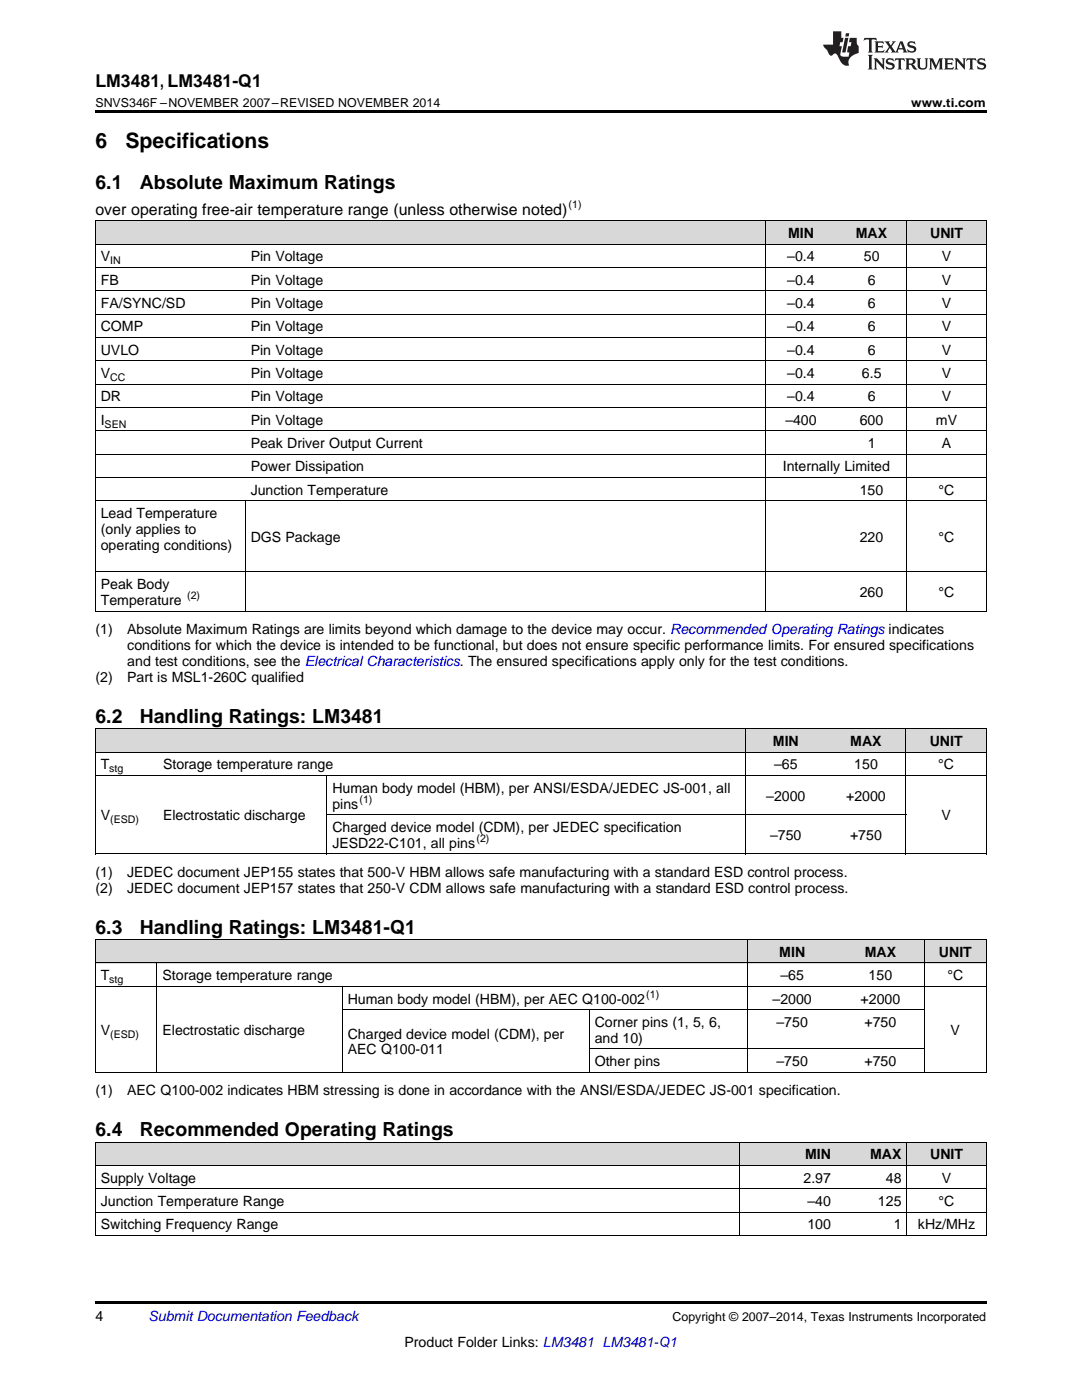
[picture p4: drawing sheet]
<svg xmlns="http://www.w3.org/2000/svg" width="216mm" height="279mm" viewBox="0 0 216 279" stroke-linecap="round" stroke-linejoin="round" font-family="sans-serif">
<defs><g id="words">
<g font-size="4.2">
<text x="19" y="29.6">6</text>
<text x="25" y="29.6">Specifications</text>
</g>
<g font-size="3.9">
<text x="19" y="37.7">6.1</text>
<text x="27.9" y="37.7">Absolute Maximum Ratings</text>
<text x="19" y="144.2">6.2</text>
<text x="27.9" y="144.2">Handling Ratings: LM3481</text>
<text x="19" y="186.3">6.3</text>
<text x="27.9" y="186.3">Handling Ratings: LM3481-Q1</text>
<text x="19" y="226.7">6.4</text>
<text x="27.9" y="226.7">Recommended Operating Ratings</text>
</g>
<text font-size="3.5" x="19" y="17.3">LM3481, LM3481-Q1</text>
<text font-size="3.2" x="19" y="42.9">over operating free-air temperature range (unless otherwise noted)</text>
<g font-size="2.8">
<text x="157.3" y="47.5">MIN</text>
<text x="170.8" y="47.5">MAX</text>
<text x="185.6" y="47.5">UNIT</text>
<text x="20.1" y="52.2">V</text>
<text x="50" y="52.2">Pin Voltage</text>
<text x="157.1" y="52.2">–0.4</text>
<text x="172.4" y="52.2">50</text>
<text x="187.9" y="52.2">V</text>
<text x="20.1" y="56.8">FB</text>
<text x="50" y="56.8">Pin Voltage</text>
<text x="157.1" y="56.8">–0.4</text>
<text x="173.1" y="56.8">6</text>
<text x="187.9" y="56.8">V</text>
<text x="20.1" y="61.5">FA/SYNC/SD</text>
<text x="50" y="61.5">Pin Voltage</text>
<text x="157.1" y="61.5">–0.4</text>
<text x="173.1" y="61.5">6</text>
<text x="187.9" y="61.5">V</text>
<text x="20.1" y="66.1">COMP</text>
<text x="20.1" y="70.8">UVLO</text>
<text x="50" y="66.1">Pin Voltage</text>
<text x="50" y="70.8">Pin Voltage</text>
<text x="157.1" y="66.1">–0.4</text>
<text x="157.1" y="70.8">–0.4</text>
<text x="173.1" y="66.1">6</text>
<text x="173.1" y="70.8">6</text>
<text x="187.9" y="66.1">V</text>
<text x="187.9" y="70.8">V</text>
<text x="20.1" y="75.5">V</text>
<text x="50" y="75.5">Pin Voltage</text>
<text x="157.1" y="75.5">–0.4</text>
<text x="172" y="75.5">6.5</text>
<text x="187.9" y="75.5">V</text>
<text x="20.1" y="80.1">DR</text>
<text x="50" y="80.1">Pin Voltage</text>
<text x="157.1" y="80.1">–0.4</text>
<text x="173.1" y="80.1">6</text>
<text x="187.9" y="80.1">V</text>
<text x="20.1" y="84.8">I</text>
<text x="50" y="84.8">Pin Voltage</text>
<text x="50" y="89.4">Peak Driver Output Current</text>
<text x="156.7" y="84.8">–400</text>
<text x="171.6" y="84.8">600</text>
<text x="173.1" y="89.4">1</text>
<text x="186.8" y="84.8">mV</text>
<text x="187.9" y="89.4">A</text>
<text x="50" y="94.1">Power Dissipation</text>
<text x="156.2" y="94.1">Internally Limited</text>
<text x="50" y="98.7">Junction Temperature</text>
<text x="171.6" y="98.7">150</text>
<text x="187.3" y="98.7">°C</text>
<text x="20.1" y="103.4">Lead Temperature</text>
<text x="20.1" y="106.6">(only applies to</text>
<text x="20.1" y="109.7">operating conditions)</text>
<text x="50" y="108.2">DGS Package</text>
<text x="171.6" y="108.2">220</text>
<text x="187.3" y="108.2">°C</text>
<text x="20.1" y="117.6">Peak Body</text>
<text x="171.6" y="119.2">260</text>
<text x="187.3" y="119.2">°C</text>
<text x="20.1" y="120.8">Temperature</text>
<text x="19" y="126.6">(1)</text>
<text x="25.4" y="126.6">Absolute Maximum Ratings are limits beyond which damage to the device may occur. Recommended Operating Ratings indicates</text>
<text x="25.4" y="129.8">conditions for which the device is intended to be functional, but does not ensure specific performance limits. For ensured specifications</text>
<text x="19" y="136.1">(2)</text>
<text x="25.4" y="136.1">Part is MSL1-260C qualified</text>
<text x="25.4" y="133">and test conditions, see the Electrical Characteristics. The ensured specifications apply only for the test conditions.</text>
<text x="154.2" y="148.9">MIN</text>
<text x="169.7" y="148.9">MAX</text>
<text x="185.5" y="148.9">UNIT</text>
<text x="20.1" y="153.5">T</text>
<text x="32.5" y="153.5">Storage temperature range</text>
<text x="154.5" y="153.5">–65</text>
<text x="170.5" y="153.5">150</text>
<text x="187.2" y="153.5">°C</text>
<text x="66.3" y="158.2">Human body model (HBM), per ANSI/ESDA/JEDEC JS-001, all</text>
<text x="66.3" y="161.4">pins</text>
<text x="152.9" y="159.8">–2000</text>
<text x="168.8" y="159.8">+2000</text>
<text x="20.1" y="163.7">V</text>
<text x="32.5" y="163.7">Electrostatic discharge</text>
<text x="66.3" y="166">Charged device model (CDM), per JEDEC specification</text>
<text x="153.7" y="167.6">–750</text>
<text x="169.6" y="167.6">+750</text>
<text x="187.9" y="163.7">V</text>
<text x="66.3" y="169.2">JESD22-C101, all pins</text>
<text x="19" y="175">(1)</text>
<text x="19" y="178.2">(2)</text>
<text x="25.4" y="175">JEDEC document JEP155 states that 500-V HBM allows safe manufacturing with a standard ESD control process.</text>
<text x="25.4" y="178.2">JEDEC document JEP157 states that 250-V CDM allows safe manufacturing with a standard ESD control process.</text>
<text x="155.5" y="191">MIN</text>
<text x="172.5" y="191">MAX</text>
<text x="187.4" y="191">UNIT</text>
<text x="20.1" y="195.6">T</text>
<text x="32.4" y="195.6">Storage temperature range</text>
<text x="155.7" y="195.6">–65</text>
<text x="173.3" y="195.6">150</text>
<text x="189.1" y="195.6">°C</text>
<text x="69.4" y="200.3">Human body model (HBM), per AEC Q100-002</text>
<text x="154.2" y="200.3">–2000</text>
<text x="171.7" y="200.3">+2000</text>
<text x="20.1" y="206.5">V</text>
<text x="32.4" y="206.5">Electrostatic discharge</text>
<text x="69.4" y="207.3">Charged device model (CDM), per</text>
<text x="118.7" y="204.9">Corner pins (1, 5, 6,</text>
<text x="118.7" y="208.1">and 10)</text>
<text x="154.9" y="204.9">–750</text>
<text x="172.5" y="204.9">+750</text>
<text x="189.7" y="206.5">V</text>
<text x="69.4" y="210.4">AEC Q100-011</text>
<text x="118.7" y="212.8">Other pins</text>
<text x="154.9" y="212.8">–750</text>
<text x="172.5" y="212.8">+750</text>
<text x="19" y="218.6">(1)</text>
<text x="25.4" y="218.6">AEC Q100-002 indicates HBM stressing is done in accordance with the ANSI/ESDA/JEDEC JS-001 specification.</text>
<text x="160.7" y="231.4">MIN</text>
<text x="173.6" y="231.4">MAX</text>
<text x="185.6" y="231.4">UNIT</text>
<text x="20.1" y="236">Supply Voltage</text>
<text x="160.3" y="236">2.97</text>
<text x="176.8" y="236">48</text>
<text x="187.9" y="236">V</text>
<text x="20.1" y="240.7">Junction Temperature Range</text>
<text x="20.1" y="245.3">Switching Frequency Range</text>
<text x="161.1" y="240.7">–40</text>
<text x="161.1" y="245.3">100</text>
<text x="175.2" y="240.7">125</text>
<text x="178.3" y="245.3">1</text>
<text x="183.2" y="245.3">kHz/MHz</text>
<text x="187.3" y="240.7">°C</text>
<text x="19" y="263.6">4</text>
<text x="80.7" y="268.9">Product Folder Links: LM3481 LM3481-Q1</text>
</g>
<text font-size="2.8" fill="#0000c8" x="29.6" y="263.6">Submit Documentation Feedback</text>
<g font-size="2.5">
<text x="19" y="21.4">SNVS346F –NOVEMBER 2007–REVISED NOVEMBER 2014</text>
<text x="181.8" y="21.4">www.ti.com</text>
<text x="134.2" y="263.6">Copyright © 2007–2014, Texas Instruments Incorporated</text>
</g>
<g font-size="2.1">
<text x="113.5" y="41.6">(1)</text>
<text x="22" y="52.7">IN</text>
<text x="22" y="76">CC</text>
<text x="20.9" y="85.3">SEN</text>
<text x="37.4" y="119.6">(2)</text>
<text x="21.8" y="154.1">stg</text>
<text x="71.7" y="160.2">(1)</text>
<text x="22" y="164.3">(ESD)</text>
<text x="95.1" y="168.1">(2)</text>
<text x="21.8" y="196.2">stg</text>
<text x="129" y="199.1">(1)</text>
<text x="22" y="207.1">(ESD)</text>
</g>
</g></defs>
<g fill="#d8d8d8">
<path d="M19 228h128.5v4.6h-128.5z"/>
<path d="M147.5 228h19.4v4.6h-19.4z"/>
<path d="M166.9 228h14.1v4.6h-14.1z"/>
<path d="M181 228h15.8v4.6h-15.8z"/>
<path d="M19 187.6h12.4v4.6h-12.4z"/>
<path d="M31.4 187.6h36.9v4.6h-36.9z"/>
<path d="M68.3 187.6h49.3v4.6h-49.3z"/>
<path d="M117.6 187.6h31.7v4.6h-31.7z"/>
<path d="M149.3 187.6h17.6v4.6h-17.6z"/>
<path d="M166.9 187.6h17.6v4.6h-17.6z"/>
<path d="M184.5 187.6h12.3v4.6h-12.3z"/>
<path d="M19 145.5h12.5v4.6h-12.5z"/>
<path d="M31.5 145.5h33.8v4.6h-33.8z"/>
<path d="M65.3 145.5h83.5v4.6h-83.5z"/>
<path d="M148.8 145.5h16v4.6h-16z"/>
<path d="M164.8 145.5h16v4.6h-16z"/>
<path d="M180.8 145.5h16v4.6h-16z"/>
<path d="M19 44.1h30v4.7h-30z"/>
<path d="M49 44.1h47.5v4.7h-47.5z"/>
<path d="M96.5 44.1h56.3v4.7h-56.3z"/>
<path d="M152.8 44.1h14.1v4.7h-14.1z"/>
<path d="M166.9 44.1h14.1v4.7h-14.1z"/>
<path d="M181 44.1h15.8v4.7h-15.8z"/>
</g>
<g fill="#000">
<path d="M19 22h177.8v.5h-177.8zM19 170.4l.2 .1zM65.2 170.4l.1 .1zM148.7 170.4l.1 .1zM180.7 170.4l.1 .1zM196.7 170.4l.1 .1zM19 214h.2zM68.2 214h.1zM117.5 214h.1zM149.2 214h.1zM184.4 214h.1zM196.7 214h.1z"/>
<path d="M19 246.6h.2zM180.9 246.6h.1zM196.7 246.6h.1zM19 259.7h177.8v.5h-177.8z"/>
</g>
<g fill="none" stroke="#000" stroke-width=".2">
<path d="M19 58h177.8M19 53.4h177.8M19 48.7h177.8M19 44.1h177.8M19.1 44.1v77.9M152.8 44.1v77.9M180.9 44.1v77.9M196.8 44.1v77.9M19 76.7h177.8M19 72h177.8M19 67.4h177.8M19 62.7h177.8"/>
<path d="M19 100h177.8M19 95.3h177.8M19 90.6h177.8M19 86h177.8M19 81.3h177.8M19 114.1h177.8M48.9 100v22M19 122h177.8M19 154.7h177.8M19 150.1h177.8M19 145.4h177.8M19.1 145.5v25"/>
<path d="M65.2 154.8v15.7M148.8 145.5v25M180.8 145.5v25M196.8 145.5v25M19 170.4h177.8M65.3 162.6h115.5M19 196.8h177.8M19 192.2h177.8M19 187.5h177.8M19.1 187.5v26.5M31.3 192.2v21.8M68.3 196.8v17.2"/>
<path d="M149.2 187.5v26.5M184.4 187.5v26.5M196.8 187.5v26.5M19 214h177.8M68.3 201.5h116.2M117.6 201.5v12.5M117.6 209.3h66.9M19 237.2h177.8M19 232.6h177.8M19 227.9h177.8M19.1 227.9v18.7M147.5 227.9v18.7"/>
<path d="M180.9 227.9v18.7M196.8 227.9v18.7M19 246.5h177.8M19 241.9h177.8"/>
</g>
<g fill="#231f20">
<path d="M172.5 7.6l-.1 .5 .4-.2h.6v.1v2.1l-.2 .4h.9l-.2-.4v-2.1l.1-.1h.5l.5 .2-.2-.5zM174.5 8.3l.2 .3v1.5l-.2 .4h1.8l.2-.6a1.04 1.04 0 0 1-1.3 .2v-.7h.6l.3 .2v-.6l-.3 .2h-.6v-.6l.8-.1 .4 .3-.2-.5zM176.5 8.3l.9 1.1-.9 1.1h.8l-.2-.2 .4-.7 .5 .7-.2 .2h1.5l-.2-.2 .2-.4h.9l.1 .4-.2 .2h1l-.3-.3-.7-1.9h-.5l-.9 2-.8-1 .9-1h-.8l.1 .3-.4 .5-.3-.6 .1-.2zM179.7 8.6l.4 1h-.7zM181.3 8.4a.63 .63 0 0 0-.2 .7 .63 .63 0 0 0 .6 .4l.6 .2 .1 .2a.75 .75 0 0 1-.7 .4 .75 .75 0 0 1-.6-.5l.1 .7 .1-.1a1.11 1.11 0 0 0 1.5-.6 1.13 1.13 0 0 0-1.2-.8l-.1-.4a1.04 1.04 0 0 1 1.2 .2l-.2-.5-.2 .1-.4-.2zM173.2 10.9l.2 .4v2.2l-.2 .4h1l-.3-.4v-2.2l.3-.4zM174.3 11.6l.3 .4v1.5l-.3 .4h.8l-.2-.4v-1.3l1.5 1.7v-1.9l.2-.4h-.7l.2 .4v.9l-1.1-1.3zM177 11.8a.62 .62 0 0 0-.2 .7 .62 .62 0 0 0 .6 .4l.6 .1 .1 .3a.76 .76 0 0 1-.7 .3 .76 .76 0 0 1-.7-.4l.2 .7 .1-.1a1.11 1.11 0 0 0 1.5-.6 1.13 1.13 0 0 0-1.2-.8l-.1-.4a1.04 1.04 0 0 1 1.2 .2l-.2-.6-.2 .1-.5-.1zM178.7 11.6l-.2 .6a.61 .61 0 0 1 .8-.3v1.6l-.2 .4h.9l-.2-.4v-1.6a.63 .63 0 0 1 .7 .3l-.1-.6zM180.6 11.6l.3 .4v1.5l-.3 .4h1l-.2-.2-.1-.8 .6 .2a.76 .76 0 0 0 1.2 .7l-1-1a.58 .58 0 0 0 .6-.5 .58 .58 0 0 0-.5-.6zM181.4 11.9h.1a.45 .45 0 0 1 .5 .1 .45 .45 0 0 1 .1 .5l-.8 .2zM182.9 11.6l.2 .2a2.17 2.17 0 0 0 .3 1.9 .99 .99 0 0 0 1.6-.6v-1.1l.2-.4h-.7l.2 .2a1.92 1.92 0 0 1-.2 1.8 .6 .6 0 0 1-.9-.5v-1.1l.2-.4zM185.4 11.6l.2 .4v1.5l-.2 .4h.7l-.2-.4v-1.4l.8 1.8 .8-1.8v1.4l-.2 .4h.9l-.2-.4v-1.5l.2-.4h-.8l-.6 1.5-.6-1.5zM188.4 11.6l.2 .4v1.5l-.2 .4h1.8l.1-.6a1.04 1.04 0 0 1-1.2 .1v-.6h.5l.4 .2v-.6l-.4 .2h-.5v-.7h.8l.3 .3-.1-.6zM190.5 11.6l.2 .4v1.5l-.2 .4h.7l-.2-.4v-1.3l1.5 1.7v-1.9l.2-.4h-.7l.2 .4v.9l-1.1-1.3zM192.9 11.6l-.1 .6a.61 .61 0 0 1 .7-.3l.1 1.6-.3 .4h1l-.3-.4 .1-1.6a.63 .63 0 0 1 .7 .3l-.1-.6zM195.2 11.8a.62 .62 0 0 0-.2 .7 .62 .62 0 0 0 .6 .4l.6 .1 .1 .3a.76 .76 0 0 1-.7 .3 .76 .76 0 0 1-.6-.4l.1 .7 .1-.1a1.11 1.11 0 0 0 1.6-.6 1.13 1.13 0 0 0-1.3-.8l-.1-.4a1.04 1.04 0 0 1 1.2 .2l-.1-.6-.2 .1-.5-.1z"/>
<path d="M166.2 6.3v2.6h-1.9v.4l.8 .9a.91 .91 0 0 0 1 .8 .56 .56 0 0 1 .5-.3 .56 .56 0 0 1 .5 .3l.4 .8a1.53 1.53 0 0 0 1.9 1.2 1.54 1.54 0 0 1 1-2.1l.9-.3v-1.4a1.52 1.52 0 0 1-.4-1.6h-1.3l-.2 .8h.5l-.2 .8h-.5l-.1 1v.2l.4 .1-.2 .8a1.93 1.93 0 0 1-1.6-.3l.3-1.8h-.5l.2-.8h.4l.2-.8h-.4v-1.3zM168.6 7.6l-.6 2.9h.7l.6-2.9zM168.8 6.6l-.1 .7h.6l.2-.7z"/>
</g>
<use href="#words"/>
</svg>
